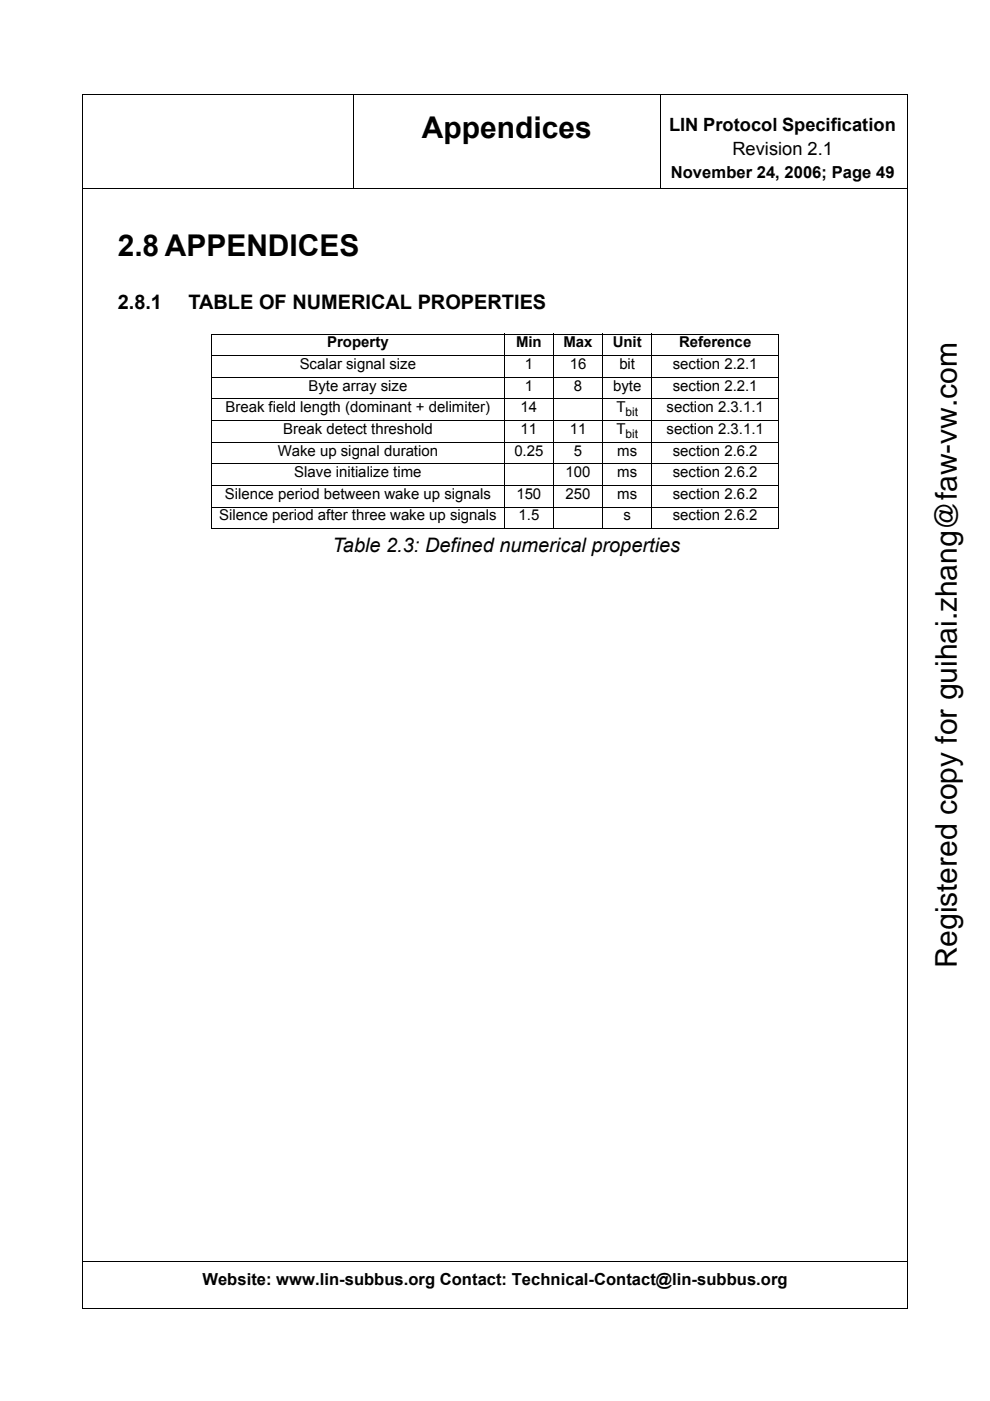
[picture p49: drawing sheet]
<svg xmlns="http://www.w3.org/2000/svg" width="210mm" height="297mm" viewBox="0 0 210 297" stroke-linecap="round" stroke-linejoin="round" font-family="sans-serif">
<defs><g id="words">
<g font-size="6.3">
<text x="89.5" y="29.3">Appendices</text>
<text x="25" y="54.3">2.8 APPENDICES</text>
</g>
<text font-size="6.3" fill="#010101" x="202.8" y="205.3" transform="rotate(-90 202.8 205.3)">Registered copy for guihai.zhang@faw-vw.com</text>
<g font-size="4.2">
<text x="25" y="65.5">2.8.1</text>
<text x="40" y="65.5">TABLE OF NUMERICAL PROPERTIES</text>
<text x="70.5" y="117.1">Table 2.3: Defined numerical properties</text>
</g>
<g font-size="3.9">
<text x="141.9" y="27.8">LIN Protocol Specification</text>
<text x="155.3" y="32.8">Revision 2.1</text>
</g>
<g font-size="3.5">
<text x="142.2" y="37.7">November 24, 2006; Page 49</text>
<text x="42.9" y="272.4">Website: www.lin-subbus.org Contact: Technical-Contact@lin-subbus.org</text>
</g>
<g font-size="3.2">
<text x="69.4" y="73.6">Property</text>
<text x="109.4" y="73.6">Min</text>
<text x="119.5" y="73.6">Max</text>
<text x="129.9" y="73.6">Unit</text>
<text x="144" y="73.6">Reference</text>
<text x="63.5" y="78.2">Scalar signal size</text>
<text x="65.4" y="82.8">Byte array size</text>
<text x="111.3" y="78.2">1</text>
<text x="111.3" y="82.8">1</text>
<text x="120.8" y="78.2">16</text>
<text x="121.7" y="82.8">8</text>
<text x="130" y="82.8">byte</text>
<text x="131.3" y="78.2">bit</text>
<text x="142.6" y="78.2">section 2.2.1</text>
<text x="142.6" y="82.8">section 2.2.1</text>
<text x="47.8" y="87.4">Break field length (dominant + delimiter)</text>
<text x="110.4" y="87.4">14</text>
<text x="130.7" y="87.4">T</text>
<text x="141.3" y="87.4">section 2.3.1.1</text>
<text x="60" y="92">Break detect threshold</text>
<text x="110.4" y="92">11</text>
<text x="120.8" y="92">11</text>
<text x="130.7" y="92">T</text>
<text x="141.3" y="92">section 2.3.1.1</text>
<text x="58.9" y="96.6">Wake up signal duration</text>
<text x="62.4" y="101.2">Slave initialize time</text>
<text x="109.1" y="96.6">0.25</text>
<text x="119.9" y="101.2">100</text>
<text x="121.7" y="96.6">5</text>
<text x="130.9" y="96.6">ms</text>
<text x="130.9" y="101.2">ms</text>
<text x="142.6" y="96.6">section 2.6.2</text>
<text x="142.6" y="101.2">section 2.6.2</text>
<text x="47.7" y="105.7">Silence period between wake up signals</text>
<text x="109.5" y="105.7">150</text>
<text x="119.9" y="105.7">250</text>
<text x="130.9" y="105.7">ms</text>
<text x="142.6" y="105.7">section 2.6.2</text>
<text x="46.5" y="110.3">Silence period after three wake up signals</text>
<text x="109.9" y="110.3">1.5</text>
<text x="132.2" y="110.3">s</text>
<text x="142.6" y="110.3">section 2.6.2</text>
</g>
<g font-size="2.5">
<text x="132.6" y="88.2">bit</text>
<text x="132.6" y="92.8">bit</text>
</g>
</g></defs>
<g fill="none" stroke="#000" stroke-width=".21">
<path d="M17.4 19.9v257.6M17.4 20h175.2M75 20v20.1M140 20v20.1M192.5 20v257.6M17.4 40h175.2M44.7 70.8h120.5M44.7 75.4h120.5M44.7 80h120.5M44.8 70.9v41.1M106.9 70.7v41.5M117.3 70.7v41.5"/>
<path d="M127.8 70.7v41.5M138.2 70.7v41.5M165.1 70.9v41.1M44.7 84.6h120.5M44.7 89.2h120.5M44.7 93.8h120.5M44.7 98.3h120.5M44.7 102.9h120.5M44.7 107.5h120.5M44.7 112.1h120.5M17.4 277.5h175.1M17.4 267.5h175.2"/>
</g>
<path d="M74.9 19.9l.1 .1zM139.9 19.9l.1 .1zM17.4 39.9v.2zM17.4 267.4v.2z" fill="#000"/>
<use href="#words"/>
</svg>
